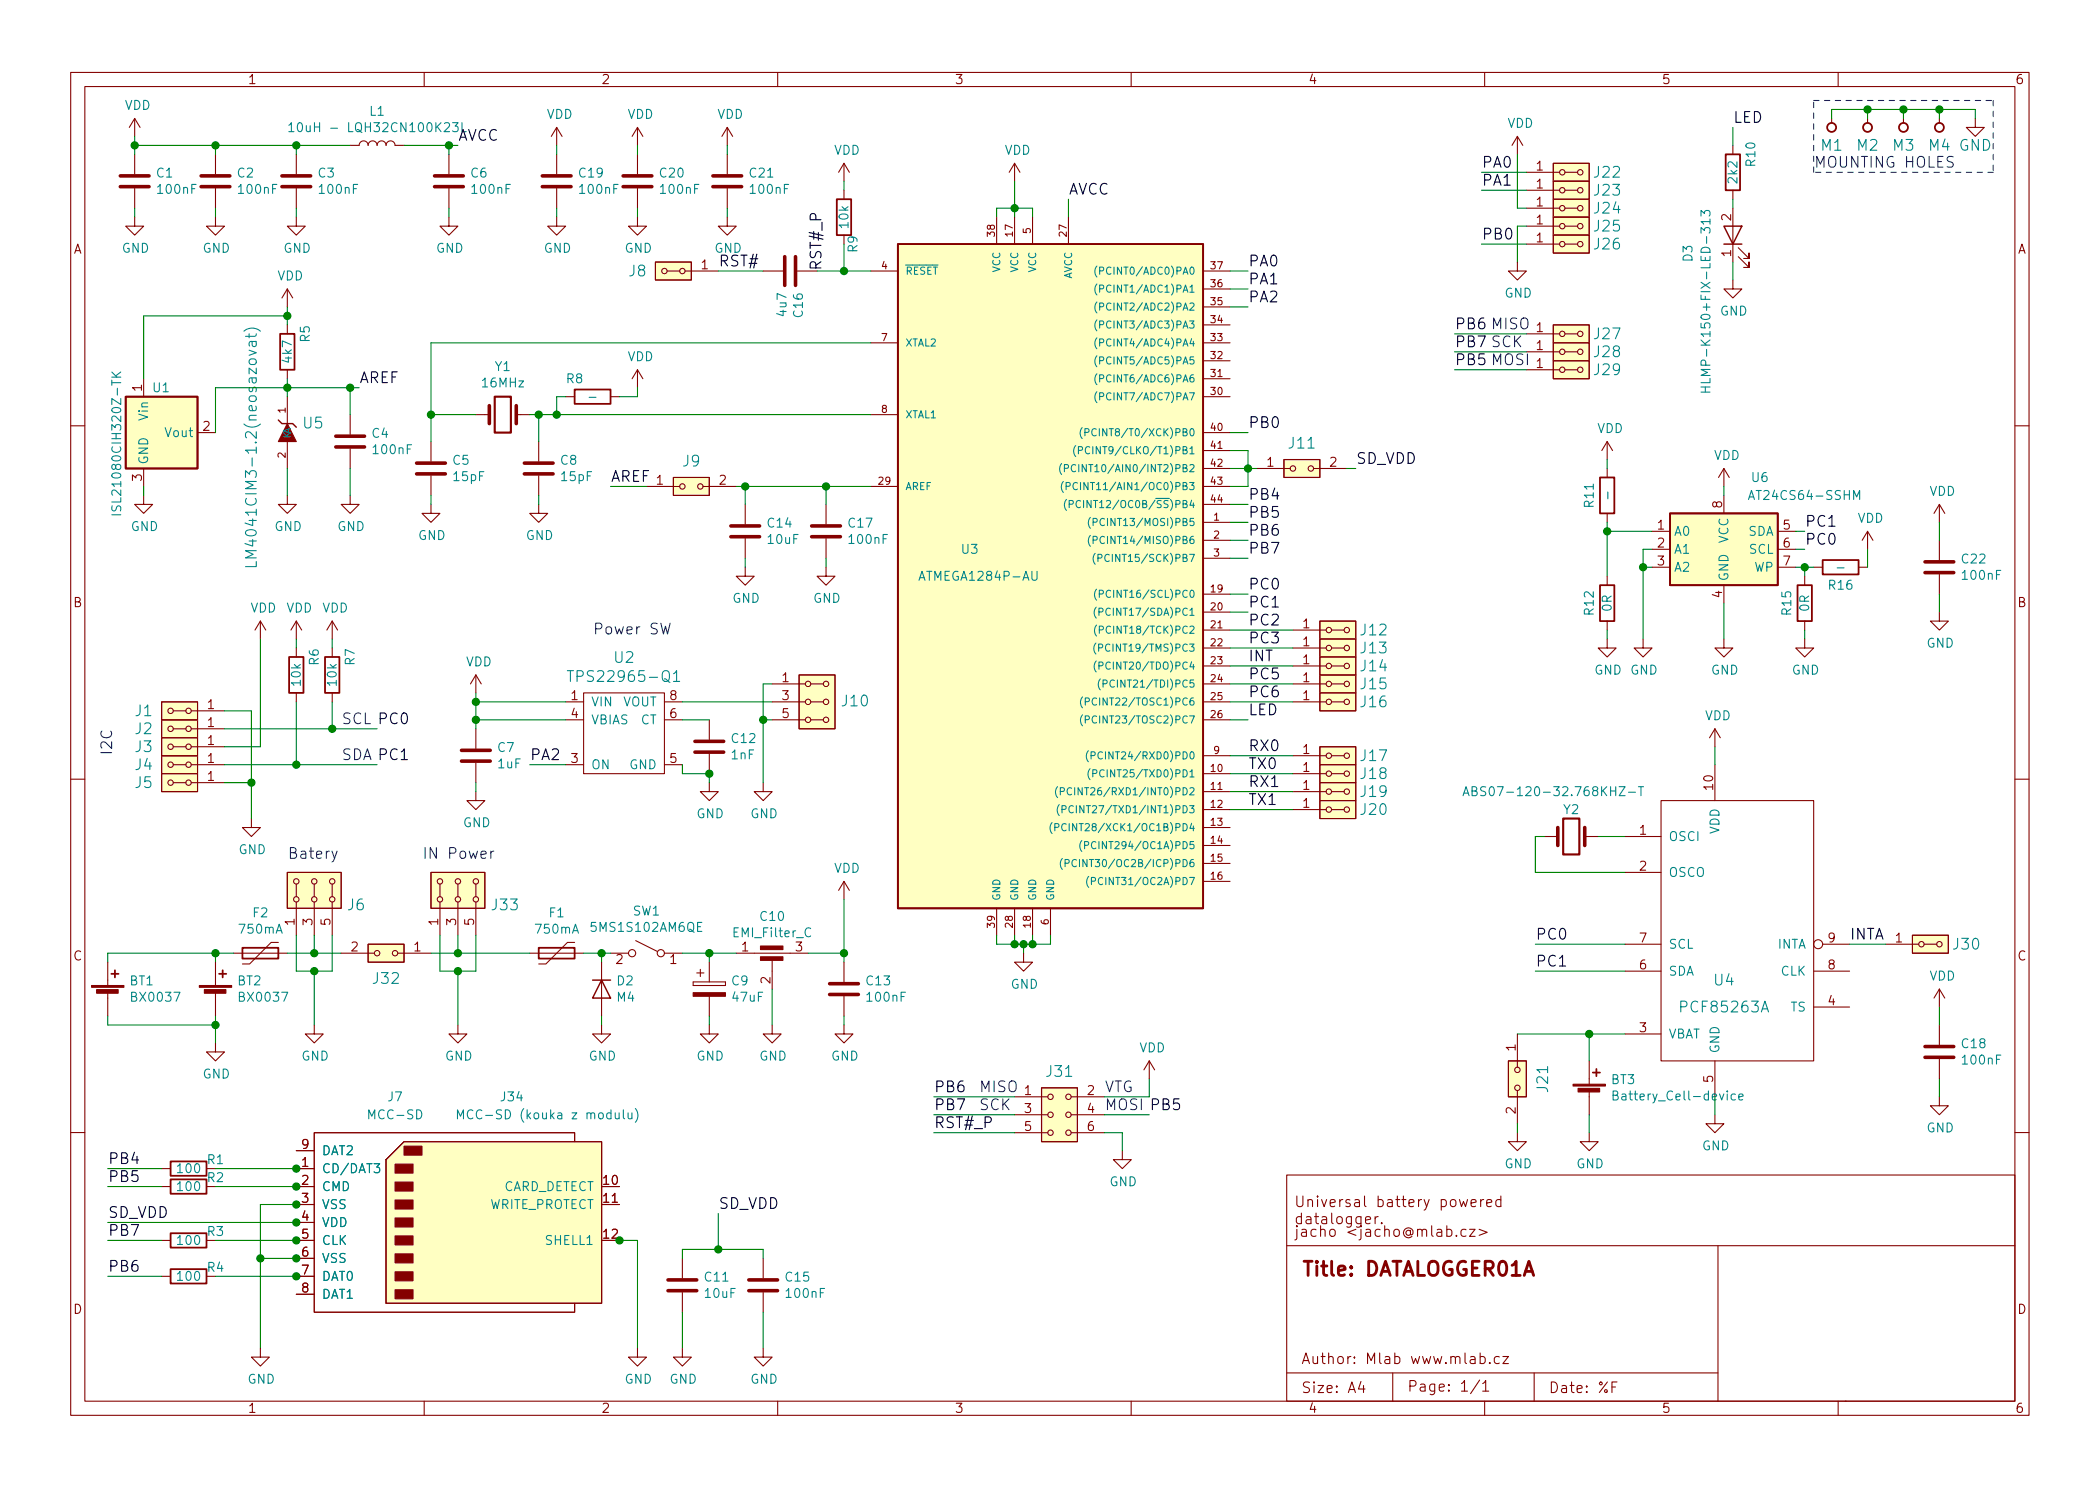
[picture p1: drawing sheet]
<svg xmlns="http://www.w3.org/2000/svg" width="297mm" height="210mm" viewBox="0 0 297 210" stroke-linecap="round" stroke-linejoin="round" font-family="sans-serif">
<defs><g id="words">
<text font-size="2.8" fill="#840000" x="184" y="180.6">Title: DATALOGGER01A</text>
<g font-size="2.1">
<text x="245.1" y="17.4">LED</text>
<text x="64.8" y="19.9">AVCC</text>
<text x="209.5" y="23.7">PA0</text>
<text x="151.1" y="27.5">AVCC</text>
<text x="209.5" y="26.3">PA1</text>
<text x="209.5" y="33.9">PB0</text>
<text x="101.6" y="37.7">RST#</text>
<text x="116.2" y="38.3" transform="rotate(-90 116.2 38.3)">RST#_P</text>
<text x="176.5" y="37.7">PA0</text>
<text x="176.5" y="40.2">PA1</text>
<text x="176.5" y="42.8">PA2</text>
<text x="50.8" y="54.2">AREF</text>
<text x="176.5" y="60.6">PB0</text>
<text x="191.8" y="65.6">SD_VDD</text>
<text x="86.4" y="68.2">AREF</text>
<text x="176.5" y="70.7">PB4</text>
<text x="176.5" y="73.3">PB5</text>
<text x="176.5" y="75.8">PB6</text>
<text x="255.3" y="77.1">PC0</text>
<text x="255.3" y="74.5">PC1</text>
<text x="176.5" y="83.4">PC0</text>
<text x="176.5" y="78.3">PB7</text>
<text x="176.5" y="88.5">PC2</text>
<text x="176.5" y="86">PC1</text>
<text x="176.5" y="93.6">INT</text>
<text x="176.5" y="91">PC3</text>
<text x="176.5" y="101.2">LED</text>
<text x="176.5" y="98.7">PC6</text>
<text x="176.5" y="96.1">PC5</text>
<text x="74.9" y="107.6">PA2</text>
<text x="176.5" y="106.3">RX0</text>
<text x="176.5" y="108.8">TX0</text>
<text x="176.5" y="113.9">TX1</text>
<text x="176.5" y="111.4">RX1</text>
<text x="217.2" y="136.8">PC1</text>
<text x="217.2" y="133">PC0</text>
<text x="261.6" y="133">INTA</text>
<text x="132.1" y="154.5">PB6</text>
<text x="132.1" y="159.6">RST#_P</text>
<text x="132.1" y="157.1">PB7</text>
<text x="15.2" y="167.2">PB5</text>
<text x="15.2" y="164.7">PB4</text>
<text x="15.2" y="172.3">SD_VDD</text>
<text x="101.6" y="171.1">SD_VDD</text>
<text x="15.2" y="179.9">PB6</text>
<text x="15.2" y="174.9">PB7</text>
</g>
<g font-size="2.1" fill="#0000c2">
<text x="256.5" y="23.7">MOUNTING HOLES</text>
<text x="205.7" y="46.6">PB6 MISO</text>
<text x="205.7" y="51.7">PB5 MOSI</text>
<text x="205.7" y="49.1">PB7 SCK</text>
<text x="83.8" y="89.8">Power SW</text>
<text x="15.9" y="106.9" transform="rotate(-90 15.9 106.9)">I2C</text>
<text x="48.3" y="107.6">SDA PC1</text>
<text x="48.3" y="102.5">SCL PC0</text>
<text x="40.6" y="121.5">Batery</text>
<text x="59.7" y="121.5">IN Power</text>
<text x="138.4" y="154.5">MISO</text>
<text x="156.2" y="154.5">VTG</text>
<text x="138.4" y="157.1">SCK</text>
<text x="156.2" y="157.1">MOSI PB5</text>
</g>
<g font-size="2.1" fill="#008484">
<text x="257.6" y="21.3">M1</text>
<text x="262.7" y="21.3">M2</text>
<text x="267.8" y="21.3">M3</text>
<text x="272.8" y="21.3">M4 GND</text>
<text x="225.6" y="25.1">J22</text>
<text x="225.6" y="27.7">J23</text>
<text x="225.6" y="30.2">J24</text>
<text x="225.6" y="32.8">J25</text>
<text x="225.6" y="35.3">J26</text>
<text x="89" y="39.1">J8</text>
<text x="225.6" y="48">J27</text>
<text x="225.6" y="50.5">J28</text>
<text x="225.6" y="53.1">J29</text>
<text x="42.9" y="60.6">U5</text>
<text x="182.4" y="63.5">J11</text>
<text x="96.6" y="66">J9</text>
<text x="36.3" y="78" transform="rotate(-90 36.3 78)">LM4041CIM3-1.2(neosazovat)</text>
<text x="192.5" y="89.9">J12</text>
<text x="86.9" y="93.8">U2</text>
<text x="192.5" y="92.5">J13</text>
<text x="192.5" y="95">J14</text>
<text x="19.1" y="101.3">J1</text>
<text x="81.5" y="96.5">TPS22965-Q1</text>
<text x="119.2" y="99.9">J10</text>
<text x="192.5" y="97.5">J15</text>
<text x="192.5" y="100.1">J16</text>
<text x="19.1" y="103.9">J2</text>
<text x="19.1" y="106.4">J3</text>
<text x="192.5" y="107.7">J17</text>
<text x="19.1" y="109">J4</text>
<text x="19.1" y="111.5">J5</text>
<text x="192.5" y="110.2">J18</text>
<text x="192.5" y="112.8">J19</text>
<text x="192.5" y="115.3">J20</text>
<text x="49.2" y="128.8">J6</text>
<text x="69.6" y="128.8">J33</text>
<text x="276.4" y="134.4">J30</text>
<text x="52.8" y="139.2">J32</text>
<text x="238" y="143.3">PCF85263A</text>
<text x="242.5" y="139.4">U4</text>
<text x="148.1" y="152.4">J31</text>
<text x="219" y="154.4" transform="rotate(-90 219 154.4)">J21</text>
</g>
<g font-size="2.1" fill="#840000">
<text x="183" y="175">jacho &lt;jacho@mlab.cz&gt;</text>
<text x="184" y="193">Author: Mlab www.mlab.cz</text>
<text x="184" y="197.1">Size: A4</text>
<text x="199" y="196.9">Page: 1/1</text>
<text x="219" y="197.1">Date: %F</text>
</g>
<g font-size="1.8" fill="#840000">
<text x="35" y="11.9">1</text>
<text x="85" y="11.9">2</text>
<text x="135" y="11.9">3</text>
<text x="185" y="11.9">4</text>
<text x="235" y="11.9">5</text>
<text x="285" y="11.9">6</text>
<text x="217.3" y="29.2">1</text>
<text x="217.3" y="24.1">1</text>
<text x="217.3" y="26.7">1</text>
<text x="10.3" y="35.9">A</text>
<text x="217.3" y="31.7">1</text>
<text x="217.3" y="34.3">1</text>
<text x="244.9" y="31.2" transform="rotate(-90 244.9 31.2)">2</text>
<text x="285.3" y="35.9">A</text>
<text x="99.2" y="38.1">1</text>
<text x="244.9" y="36.3" transform="rotate(-90 244.9 36.3)">1</text>
<text x="217.3" y="47">1</text>
<text x="217.3" y="49.5">1</text>
<text x="217.3" y="52.1">1</text>
<text x="20.1" y="55.4" transform="rotate(-90 20.1 55.4)">1</text>
<text x="28.7" y="61">2</text>
<text x="20.1" y="68.1" transform="rotate(-90 20.1 68.1)">3</text>
<text x="92.9" y="68.6">1</text>
<text x="101.7" y="68.6">2</text>
<text x="179.2" y="66">1</text>
<text x="188.1" y="66">2</text>
<text x="243.6" y="71.9" transform="rotate(-90 243.6 71.9)">8</text>
<text x="234.5" y="74.9">1</text>
<text x="234.5" y="77.5">2</text>
<text x="252.2" y="74.9">5</text>
<text x="252.2" y="77.5">6</text>
<text x="234.5" y="80">3</text>
<text x="252.2" y="80">7</text>
<text x="10.3" y="85.9">B</text>
<text x="184.3" y="88.9">1</text>
<text x="243.6" y="84.6" transform="rotate(-90 243.6 84.6)">4</text>
<text x="285.3" y="85.9">B</text>
<text x="184.3" y="91.4">1</text>
<text x="184.3" y="94">1</text>
<text x="29.4" y="100.3">1</text>
<text x="80.8" y="99.1">1</text>
<text x="80.8" y="101.6">4</text>
<text x="94.8" y="101.6">6</text>
<text x="94.8" y="99.1">8</text>
<text x="110.6" y="96.5">1</text>
<text x="110.6" y="99.1">3</text>
<text x="110.6" y="101.6">5</text>
<text x="184.3" y="96.5">1</text>
<text x="184.3" y="99.1">1</text>
<text x="29.4" y="102.9">1</text>
<text x="29.4" y="107.9">1</text>
<text x="29.4" y="105.4">1</text>
<text x="80.8" y="107.9">3</text>
<text x="94.8" y="107.9">5</text>
<text x="184.3" y="106.7">1</text>
<text x="29.4" y="110.5">1</text>
<text x="184.3" y="109.2">1</text>
<text x="184.3" y="111.8">1</text>
<text x="242.3" y="111.7" transform="rotate(-90 242.3 111.7)">10</text>
<text x="184.3" y="114.3">1</text>
<text x="231.9" y="118.1">1</text>
<text x="231.9" y="123.2">2</text>
<text x="41.7" y="130.9" transform="rotate(-90 41.7 130.9)">1</text>
<text x="44.2" y="130.9" transform="rotate(-90 44.2 130.9)">3</text>
<text x="46.7" y="130.9" transform="rotate(-90 46.7 130.9)">5</text>
<text x="62" y="130.9" transform="rotate(-90 62 130.9)">1</text>
<text x="64.5" y="130.9" transform="rotate(-90 64.5 130.9)">3</text>
<text x="67.1" y="130.9" transform="rotate(-90 67.1 130.9)">5</text>
<text x="10.3" y="135.9">C</text>
<text x="49.7" y="134.6">2</text>
<text x="58.6" y="134.6">1</text>
<text x="87.1" y="136.4">2</text>
<text x="94.8" y="136.4">1</text>
<text x="104.9" y="134.6">1</text>
<text x="112.5" y="134.6">3</text>
<text x="231.9" y="137.2">6</text>
<text x="231.9" y="133.3">7</text>
<text x="258.6" y="137.2">8</text>
<text x="258.6" y="133.3">9</text>
<text x="268.1" y="133.3">1</text>
<text x="285.3" y="135.9">C</text>
<text x="109" y="139.2" transform="rotate(-90 109 139.2)">2</text>
<text x="258.6" y="142.2">4</text>
<text x="214.4" y="148.7" transform="rotate(-90 214.4 148.7)">1</text>
<text x="231.9" y="146">3</text>
<text x="144.9" y="154.9">1</text>
<text x="153.8" y="154.9">2</text>
<text x="242.3" y="153.1" transform="rotate(-90 242.3 153.1)">5</text>
<text x="144.9" y="157.5">3</text>
<text x="144.9" y="160">5</text>
<text x="153.8" y="157.5">4</text>
<text x="153.8" y="160">6</text>
<text x="214.4" y="157.6" transform="rotate(-90 214.4 157.6)">2</text>
<text x="42.7" y="165.1">1</text>
<text x="42.7" y="167.6">2</text>
<text x="42.7" y="162.6">9</text>
<text x="85.4" y="167.6">10</text>
<text x="42.7" y="170.2">3</text>
<text x="42.7" y="172.7">4</text>
<text x="85.4" y="170.2">11</text>
<text x="42.7" y="175.3">5</text>
<text x="42.7" y="177.8">6</text>
<text x="85.4" y="175.3">12</text>
<text x="10.3" y="185.9">D</text>
<text x="42.7" y="180.3">7</text>
<text x="42.7" y="182.9">8</text>
<text x="285.3" y="185.9">D</text>
<text x="35" y="199.9">1</text>
<text x="85" y="199.9">2</text>
<text x="135" y="199.9">3</text>
<text x="185" y="199.9">4</text>
<text x="235" y="199.9">5</text>
<text x="285" y="199.9">6</text>
</g>
<g font-size="1.8" fill="#008484">
<text x="17.6" y="15.5">VDD</text>
<text x="52.3" y="16.4">L1</text>
<text x="77.3" y="16.8">VDD</text>
<text x="88.7" y="16.8">VDD</text>
<text x="101.4" y="16.8">VDD</text>
<text x="42.6" y="18.7">10uH - LQH32CN100K23L</text>
<text x="117.9" y="21.9">VDD</text>
<text x="142.1" y="21.9">VDD</text>
<text x="213.2" y="18.1">VDD</text>
<text x="248.3" y="23.5" transform="rotate(-90 248.3 23.5)">R10</text>
<text x="22.2" y="25.1">C1</text>
<text x="22.4" y="27.4">100nF</text>
<text x="33.6" y="25.1">C2</text>
<text x="33.9" y="27.4">100nF</text>
<text x="45" y="25.1">C3</text>
<text x="45.3" y="27.4">100nF</text>
<text x="66.6" y="25.1">C6</text>
<text x="66.9" y="27.4">100nF</text>
<text x="82" y="25.1">C19</text>
<text x="82.1" y="27.4">100nF</text>
<text x="93.4" y="25.1">C20</text>
<text x="93.5" y="27.4">100nF</text>
<text x="106.1" y="25.1">C21</text>
<text x="106.2" y="27.4">100nF</text>
<text x="245.7" y="25.9" transform="rotate(-90 245.7 25.9)">2k2</text>
<text x="17.2" y="35.8">GND</text>
<text x="28.6" y="35.8">GND</text>
<text x="40.1" y="35.8">GND</text>
<text x="61.7" y="35.8">GND</text>
<text x="76.9" y="35.8">GND</text>
<text x="88.3" y="35.8">GND</text>
<text x="101" y="35.8">GND</text>
<text x="120" y="32.2" transform="rotate(-90 120 32.2)">10k</text>
<text x="121.3" y="35.7" transform="rotate(-90 121.3 35.7)">R9</text>
<text x="39.2" y="39.7">VDD</text>
<text x="239.4" y="37" transform="rotate(-90 239.4 37)">D3</text>
<text x="111.3" y="44.7" transform="rotate(-90 111.3 44.7)">4u7</text>
<text x="113.6" y="44.8" transform="rotate(-90 113.6 44.8)">C16</text>
<text x="212.8" y="42.1">GND</text>
<text x="243.3" y="44.6">GND</text>
<text x="41.3" y="51.3" transform="rotate(-90 41.3 51.3)">4k7</text>
<text x="43.8" y="48.4" transform="rotate(-90 43.8 48.4)">R5</text>
<text x="70" y="52.5">Y1</text>
<text x="88.7" y="51.1">VDD</text>
<text x="241.9" y="53.3" transform="rotate(-90 241.9 53.3)">HLMP-K150+FIX-LED-313</text>
<text x="21" y="59.4" transform="rotate(-90 21 59.4)">Vin</text>
<text x="21.7" y="55.5">U1</text>
<text x="68.3" y="54.8">16MHz</text>
<text x="80.1" y="54.2">R8</text>
<text x="83.5" y="56.8">-</text>
<text x="21" y="65.8" transform="rotate(-90 21 65.8)">GND</text>
<text x="23.5" y="61.8">Vout</text>
<text x="52.6" y="61.9">C4</text>
<text x="52.9" y="64.3">100nF</text>
<text x="64.1" y="65.8">C5</text>
<text x="79.3" y="65.8">C8</text>
<text x="225.9" y="61.3">VDD</text>
<text x="242.4" y="65.1">VDD</text>
<text x="17.1" y="71.6" transform="rotate(-90 17.1 71.6)">ISL21080CIH320Z-TK</text>
<text x="64.2" y="68.1">15pF</text>
<text x="79.5" y="68.1">15pF</text>
<text x="225.4" y="71.7" transform="rotate(-90 225.4 71.7)">R11</text>
<text x="228" y="70.4" transform="rotate(-90 228 70.4)">-</text>
<text x="247.8" y="68.2">U6</text>
<text x="248" y="70.7">AT24CS64-SSHM</text>
<text x="272.9" y="70.1">VDD</text>
<text x="18.5" y="75.1">GND</text>
<text x="38.8" y="75.1">GND</text>
<text x="47.7" y="75.1">GND</text>
<text x="59.1" y="76.4">GND</text>
<text x="74.4" y="76.4">GND</text>
<text x="108.6" y="74.6">C14</text>
<text x="108.7" y="77">10uF</text>
<text x="120.1" y="74.6">C17</text>
<text x="120.2" y="77">100nF</text>
<text x="236.7" y="75.8">A0</text>
<text x="244.5" y="76.9" transform="rotate(-90 244.5 76.9)">VCC</text>
<text x="247.2" y="75.8">SDA</text>
<text x="262.7" y="74">VDD</text>
<text x="130.5" y="82.2">ATMEGA1284P-AU</text>
<text x="136" y="78.4">U3</text>
<text x="236.7" y="78.4">A1</text>
<text x="236.7" y="80.9">A2</text>
<text x="244.5" y="82.3" transform="rotate(-90 244.5 82.3)">GND</text>
<text x="247.4" y="78.4">SCL</text>
<text x="248.1" y="80.9">WP</text>
<text x="258.7" y="83.4">R16</text>
<text x="260.1" y="80.9">-</text>
<text x="277.5" y="79.7">C22</text>
<text x="277.7" y="82">100nF</text>
<text x="35.4" y="86.7">VDD</text>
<text x="40.5" y="86.7">VDD</text>
<text x="45.6" y="86.7">VDD</text>
<text x="103.6" y="85.3">GND</text>
<text x="115" y="85.3">GND</text>
<text x="225.4" y="87" transform="rotate(-90 225.4 87)">R12</text>
<text x="228" y="86.5" transform="rotate(-90 228 86.5)">0R</text>
<text x="253.4" y="87" transform="rotate(-90 253.4 87)">R15</text>
<text x="255.9" y="86.5" transform="rotate(-90 255.9 86.5)">0R</text>
<text x="45.1" y="94.1" transform="rotate(-90 45.1 94.1)">R6</text>
<text x="50.2" y="94.1" transform="rotate(-90 50.2 94.1)">R7</text>
<text x="65.9" y="94.3">VDD</text>
<text x="225.5" y="95.4">GND GND</text>
<text x="242" y="95.4">GND</text>
<text x="253.4" y="95.4">GND</text>
<text x="272.5" y="91.6">GND</text>
<text x="42.5" y="97" transform="rotate(-90 42.5 97)">10k</text>
<text x="47.6" y="97" transform="rotate(-90 47.6 97)">10k</text>
<text x="83.6" y="99.9">VIN</text>
<text x="88.1" y="99.9">VOUT</text>
<text x="241.1" y="101.9">VDD</text>
<text x="70.4" y="106.4">C7</text>
<text x="83.6" y="102.5">VBIAS</text>
<text x="90.6" y="102.5">CT</text>
<text x="103.5" y="107.4">1nF</text>
<text x="103.6" y="105.1">C12</text>
<text x="70.5" y="108.7">1uF</text>
<text x="83.6" y="108.8">ON</text>
<text x="89" y="108.8">GND</text>
<text x="209.4" y="112.6">ABS07-120-32.768KHZ-T</text>
<text x="65.5" y="117">GND</text>
<text x="98.5" y="115.8">GND</text>
<text x="106.1" y="115.8">GND</text>
<text x="221.2" y="115.2">Y2</text>
<text x="236" y="119">OSCI</text>
<text x="243.2" y="118" transform="rotate(-90 243.2 118)">VDD</text>
<text x="33.7" y="120.8">GND</text>
<text x="117.9" y="123.5">VDD</text>
<text x="236" y="124.1">OSCO</text>
<text x="35.8" y="129.8">F2</text>
<text x="77.7" y="129.8">F1</text>
<text x="83.9" y="131.8">5MS1S102AM6QE</text>
<text x="89.5" y="129.5">SW1</text>
<text x="107.6" y="130.3">C10</text>
<text x="33.9" y="132.1">750mA</text>
<text x="75.8" y="132.1">750mA</text>
<text x="103.9" y="132.6">EMI_Filter_C</text>
<text x="236" y="134.2">SCL</text>
<text x="251.4" y="134.2">INTA</text>
<text x="18.4" y="139.4">BT1</text>
<text x="18.8" y="141.7">BX0037</text>
<text x="33.6" y="139.4">BT2</text>
<text x="34" y="141.7">BX0037</text>
<text x="87.3" y="141.7">M4</text>
<text x="87.3" y="139.4">D2</text>
<text x="103.5" y="139.4">C9</text>
<text x="103.7" y="141.7">47uF</text>
<text x="122.6" y="139.4">C13</text>
<text x="122.8" y="141.7">100nF</text>
<text x="142.9" y="139.9">GND</text>
<text x="236" y="138">SDA</text>
<text x="251.9" y="138">CLK</text>
<text x="253.3" y="143.1">TS</text>
<text x="272.9" y="138.7">VDD</text>
<text x="161.1" y="148.9">VDD</text>
<text x="236" y="146.9">VBAT</text>
<text x="243.2" y="149.1" transform="rotate(-90 243.2 149.1)">GND</text>
<text x="277.5" y="148.3">C18</text>
<text x="28.6" y="152.6">GND</text>
<text x="42.6" y="150.1">GND</text>
<text x="54.9" y="155.8">J7</text>
<text x="62.9" y="150.1">GND</text>
<text x="70.9" y="155.8">J34</text>
<text x="83.3" y="150.1">GND</text>
<text x="98.5" y="150.1">GND</text>
<text x="107.4" y="150.1">GND</text>
<text x="117.5" y="150.1">GND</text>
<text x="227.9" y="153.4">BT3</text>
<text x="229.1" y="155.7">Battery_Cell-device</text>
<text x="277.7" y="150.6">100nF</text>
<text x="52.3" y="158.4">MCC-SD</text>
<text x="66.4" y="158.4">MCC-SD (kouka z modulu)</text>
<text x="272.5" y="160.2">GND</text>
<text x="25.2" y="166">100</text>
<text x="29.3" y="167.3">R2</text>
<text x="29.3" y="164.7">R1</text>
<text x="45.5" y="166">CD/DAT3</text>
<text x="45.5" y="163.4">DAT2</text>
<text x="156.9" y="167.8">GND</text>
<text x="212.8" y="165.3">GND</text>
<text x="223" y="165.3">GND</text>
<text x="240.7" y="162.8">GND</text>
<text x="25.2" y="168.5">100</text>
<text x="45.5" y="168.5">CMD</text>
<text x="45.5" y="171.1">VSS</text>
<text x="45.5" y="173.6">VDD</text>
<text x="68.9" y="171.1">WRITE_PROTECT</text>
<text x="70.9" y="168.5">CARD_DETECT</text>
<text x="25.2" y="176.1">100</text>
<text x="29.3" y="180">R4</text>
<text x="29.3" y="174.9">R3</text>
<text x="45.5" y="176.1">CLK</text>
<text x="45.5" y="178.7">VSS</text>
<text x="77.3" y="176.1">SHELL1</text>
<text x="25.2" y="181.2">100</text>
<text x="45.5" y="181.2">DAT0</text>
<text x="45.5" y="183.8">DAT1</text>
<text x="99.7" y="181.3">C11</text>
<text x="99.8" y="183.6">10uF</text>
<text x="111.2" y="181.3">C15</text>
<text x="111.3" y="183.6">100nF</text>
<text x="35" y="195.8">GND</text>
<text x="88.3" y="195.8">GND</text>
<text x="94.7" y="195.8">GND</text>
<text x="106.1" y="195.8">GND</text>
</g>
<g font-size="1.4" fill="#840000">
<text x="140.7" y="33.4" transform="rotate(-90 140.7 33.4)">38</text>
<text x="143.3" y="33.4" transform="rotate(-90 143.3 33.4)">17</text>
<text x="145.8" y="33" transform="rotate(-90 145.8 33)">5</text>
<text x="150.9" y="33.4" transform="rotate(-90 150.9 33.4)">27</text>
<text x="124.7" y="38.1">4</text>
<text x="171.3" y="40.6">36</text>
<text x="171.3" y="38.1">37</text>
<text x="171.3" y="45.7">34</text>
<text x="171.3" y="43.2">35</text>
<text x="124.7" y="48.3">7</text>
<text x="171.3" y="53.3">31</text>
<text x="171.3" y="50.8">32</text>
<text x="171.3" y="48.3">33</text>
<text x="40.4" y="58.4" transform="rotate(-90 40.4 58.4)">1</text>
<text x="124.7" y="58.4">8</text>
<text x="171.3" y="55.9">30</text>
<text x="40.4" y="64.8" transform="rotate(-90 40.4 64.8)">2</text>
<text x="171.3" y="61">40</text>
<text x="171.3" y="63.5">41</text>
<text x="124.3" y="68.6">29</text>
<text x="171.3" y="66">42</text>
<text x="171.3" y="68.6">43</text>
<text x="171.3" y="71.1">44</text>
<text x="171.7" y="73.7">1</text>
<text x="171.7" y="76.2">2</text>
<text x="171.3" y="83.8">19</text>
<text x="171.7" y="78.7">3</text>
<text x="171.3" y="86.4">20</text>
<text x="171.3" y="88.9">21</text>
<text x="171.3" y="91.4">22</text>
<text x="171.3" y="94">23</text>
<text x="171.3" y="96.5">24</text>
<text x="171.3" y="99.1">25</text>
<text x="171.3" y="101.6">26</text>
<text x="171.7" y="106.7">9</text>
<text x="171.3" y="109.2">10</text>
<text x="171.3" y="111.8">11</text>
<text x="171.3" y="114.3">12</text>
<text x="171.3" y="116.8">13</text>
<text x="171.3" y="119.4">14</text>
<text x="171.3" y="121.9">15</text>
<text x="171.3" y="124.5">16</text>
<text x="140.7" y="131.2" transform="rotate(-90 140.7 131.2)">39</text>
<text x="143.3" y="131.2" transform="rotate(-90 143.3 131.2)">28</text>
<text x="145.8" y="131.2" transform="rotate(-90 145.8 131.2)">18</text>
<text x="148.3" y="130.8" transform="rotate(-90 148.3 130.8)">6</text>
</g>
<g font-size="1.4" fill="#008484">
<text x="128" y="38.9">~{RESET}</text>
<text x="141.5" y="38.5" transform="rotate(-90 141.5 38.5)">VCC</text>
<text x="144" y="38.5" transform="rotate(-90 144 38.5)">VCC</text>
<text x="146.6" y="38.5" transform="rotate(-90 146.6 38.5)">VCC</text>
<text x="151.6" y="39.6" transform="rotate(-90 151.6 39.6)">AVCC</text>
<text x="156.2" y="41.4">(PCINT1/ADC1)PA1</text>
<text x="156.2" y="38.9">(PCINT0/ADC0)PA0</text>
<text x="156.2" y="46.5">(PCINT3/ADC3)PA3</text>
<text x="156.2" y="43.9">(PCINT2/ADC2)PA2</text>
<text x="128" y="49">XTAL2</text>
<text x="156.2" y="51.6">(PCINT5/ADC5)PA5</text>
<text x="156.2" y="49">(PCINT4/ADC4)PA4</text>
<text x="128" y="59.2">XTAL1</text>
<text x="156.2" y="56.6">(PCINT7/ADC7)PA7</text>
<text x="156.2" y="54.1">(PCINT6/ADC6)PA6</text>
<text x="41.1" y="62" transform="rotate(-90 41.1 62)">KA</text>
<text x="154" y="64.3">(PCINT9/CLKO/T1)PB1</text>
<text x="155" y="61.7">(PCINT8/T0/XCK)PB0</text>
<text x="128" y="69.3">AREF</text>
<text x="151.9" y="71.9">(PCINT12/OC0B/~{SS})PB4</text>
<text x="152.6" y="66.8">(PCINT10/AIN0/INT2)PB2</text>
<text x="152.7" y="69.3">(PCINT11/AIN1/OC0)PB3</text>
<text x="155.6" y="74.4">(PCINT13/MOSI)PB5</text>
<text x="155.6" y="77">(PCINT14/MISO)PB6</text>
<text x="156.3" y="79.5">(PCINT15/SCK)PB7</text>
<text x="156.3" y="87.1">(PCINT17/SDA)PC1</text>
<text x="156.3" y="89.7">(PCINT18/TCK)PC2</text>
<text x="156.4" y="84.6">(PCINT16/SCL)PC0</text>
<text x="156.3" y="92.2">(PCINT19/TMS)PC3</text>
<text x="156.3" y="94.7">(PCINT20/TDO)PC4</text>
<text x="154.5" y="99.8">(PCINT22/TOSC1)PC6</text>
<text x="157" y="97.3">(PCINT21/TDI)PC5</text>
<text x="154.5" y="102.4">(PCINT23/TOSC2)PC7</text>
<text x="155.5" y="107.4">(PCINT24/RXD0)PD0</text>
<text x="152" y="112.5">(PCINT26/RXD1/INT0)PD2</text>
<text x="155.6" y="110">(PCINT25/TXD0)PD1</text>
<text x="151.2" y="117.6">(PCINT28/XCK1/OC1B)PD4</text>
<text x="152.2" y="115.1">(PCINT27/TXD1/INT1)PD3</text>
<text x="152.6" y="122.7">(PCINT30/OC2B/ICP)PD6</text>
<text x="154.5" y="120.1">(PCINT294/OC1A)PD5</text>
<text x="155.3" y="125.2">(PCINT31/OC2A)PD7</text>
<text x="141.5" y="127.5" transform="rotate(-90 141.5 127.5)">GND</text>
<text x="144" y="127.5" transform="rotate(-90 144 127.5)">GND</text>
<text x="146.6" y="127.5" transform="rotate(-90 146.6 127.5)">GND</text>
<text x="149.1" y="127.5" transform="rotate(-90 149.1 127.5)">GND</text>
</g>
</g></defs>
<g fill="none" stroke="#840000" stroke-width=".15">
<path d="M10 10.2h277v190.1h-277zM12 12.2h273v186.1h-273zM19 16.8v2.5M19 16.8l-.7 1.2M19 16.8l.8 1.2M60 10.2v2M78.7 18l-.7 1.3M78.7 18v2.6M78.7 18l.8 1.3M90.2 18v2.6M90.2 18l-.8 1.3M90.2 18l.7 1.3"/>
<path d="M102.9 18v2.6M102.9 18l-.8 1.3M102.9 18l.7 1.3M110 10.2v2M160 10.2v2M210 10.2v2M214.6 19.3l-.7 1.3M214.6 19.3v2.5M214.6 19.3l.8 1.3M259.1 16.8v.6M260 10.2v2M264.2 16.8v.6"/>
<path d="M269.2 16.8v.6M274.3 16.8v.6M279.4 16.8v1.2h1.3l-1.3 1.3-1.3-1.3h1.3M19 30.7v1.3h1.3l-1.3 1.3-1.2-1.3h1.2M19 21.8v2.8M19 26.7v2.8M30.5 30.7v1.3h1.2l-1.2 1.3-1.3-1.3h1.3M30.5 21.8v2.8M30.5 26.7v2.8M41.9 30.7v1.3h1.3l-1.3 1.3-1.3-1.3h1.3M41.9 21.8v2.8M41.9 26.7v2.8"/>
<path d="M49.5 20.6h1.3a.64 .64 0 0 1 .6-.7 .64 .64 0 0 1 .7 .7 .64 .64 0 0 1 .6-.7 .64 .64 0 0 1 .6 .7 .64 .64 0 0 1 .7-.7 .64 .64 0 0 1 .6 .7 .64 .64 0 0 1 .6-.7 .64 .64 0 0 1 .7 .7h1.2M63.5 30.7v1.3h1.3l-1.3 1.3-1.3-1.3h1.3M63.5 21.8v2.8M63.5 26.7v2.8M78.7 30.7v1.3h1.3l-1.3 1.3-1.2-1.3h1.2M78.7 21.8v2.8M78.7 26.7v2.8M90.2 30.7v1.3h1.2l-1.2 1.3-1.3-1.3h1.3M90.2 21.8v2.8M90.2 26.7v2.8M92.7 37.1h5.1v2.5h-5.1zM94.4 38.3h1.7"/>
<path d="M96.9 38.3h4.7M102.9 30.7v1.3h1.2l-1.2 1.3-1.3-1.3h1.3M102.9 21.8v2.8M102.9 26.7v2.8M107.9 38.3h2.8M112.8 38.3h2.8M119.4 23.1l-.8 1.3M119.4 23.1v2.5M119.4 26.9v1.3M119.4 33.3v1.2M119.4 23.1l.7 1.3M123.2 38.3h3.8"/>
<path d="M141 30.7v3.8M143.5 23.1v2.5M143.5 30.7v3.8M143.5 23.1l-.8 1.3M143.5 23.1l.8 1.3M146 30.7v3.8M151.1 30.7v3.8M170.2 38.3h3.8M214.6 37.1v1.2h1.3l-1.3 1.3-1.2-1.3h1.2M215.9 29.5h4.7M215.9 32h4.7M215.9 24.4h4.7"/>
<path d="M215.9 26.9h4.7M215.9 34.5h4.7M219.7 28.2h5.1v2.5h-5.1zM219.7 30.7h5.1v2.6h-5.1zM219.7 23.1h5.1v2.5h-5.1zM219.7 25.6h5.1v2.6h-5.1zM219.7 33.3h5.1v2.5h-5.1zM221.4 29.5h1.7M221.4 32h1.7M221.4 24.4h1.7M221.4 26.9h1.7M221.4 34.5h1.7"/>
<path d="M245.1 39.6v1.3h1.3l-1.3 1.3-1.3-1.3h1.3M245.1 20.6v1.2M245.1 26.9v1.3M245.1 29.5v7.6M245.9 36.3l1.5 1.5v-.7v.7h-.8M245.9 35l1.5 1.6v-.8v.8h-.8M20.3 53.6v2.5M40.6 40.9v2.5M40.6 46v1.2M40.6 52.3v1.3M40.6 56.1v3.8M40.6 40.9l-.7 1.3"/>
<path d="M40.6 40.9l.8 1.3M49.5 58.7v2.8M67.3 58.7h1.9M73 58.7h1.9M80 56.1h1.3M86.4 56.1h1.2M90.2 52.3l-.8 1.3M90.2 52.3v2.6M90.2 52.3l.7 1.3M123.2 58.7h3.8M123.2 48.5h3.8M170.2 56.1h3.8"/>
<path d="M170.2 53.6h3.8M170.2 51h3.8M170.2 48.5h3.8M170.2 46h3.8M170.2 43.4h3.8M170.2 40.9h3.8M215.9 47.2h4.7M215.9 49.8h4.7M215.9 52.3h4.7M219.7 46h5.1v2.5h-5.1zM219.7 48.5h5.1v2.5h-5.1zM219.7 51h5.1v2.6h-5.1z"/>
<path d="M221.4 47.2h1.7M221.4 49.8h1.7M221.4 52.3h1.7M10 60.2h2M20.3 70.1v1.3h1.3l-1.3 1.2-1.3-1.2h1.3M20.3 66.3v2.5M27.9 61.2h2.6M40.6 70.1v1.3h1.3l-1.3 1.2-1.2-1.2h1.2M40.6 62.5v3.8M49.5 70.1v1.3h1.3l-1.3 1.2-1.2-1.2h1.2M49.5 63.5v2.8M61 71.4v1.2h1.2l-1.2 1.3-1.3-1.3h1.3"/>
<path d="M61 62.5v2.8M61 67.3v2.8M76.2 71.4v1.2h1.3l-1.3 1.3-1.3-1.3h1.3M76.2 62.5v2.8M76.2 67.3v2.8M91.4 68.8h4.7M95.2 67.6h5.1v2.5h-5.1zM99.4 68.8h4.7M105.4 71.4v2.8M105.4 76.2v2.8M116.8 71.4v2.8M116.8 76.2v2.8"/>
<path d="M123.2 68.8h3.8M170.2 61.2h3.8M170.2 68.8h3.8M170.2 73.9h3.8M170.2 76.4h3.8M170.2 79h3.8M170.2 63.7h3.8M170.2 66.3h3.8M170.2 71.4h3.8M177.8 66.3h4.7M181.6 65h5.1v2.6h-5.1zM185.8 66.3h4.7"/>
<path d="M227.3 62.5v2.5M227.3 66.3v1.3M227.3 72.6v1.3M227.3 62.5l-.7 1.2M227.3 62.5l.8 1.2M233.7 75.2h2.5M233.7 77.7h2.5M243.8 66.3v2.5M243.8 70.1v2.5M243.8 66.3l-.7 1.3M243.8 66.3l.8 1.3M251.5 75.2h2.5"/>
<path d="M251.5 77.7h2.5M264.2 75.2v2.5M264.2 75.2l-.8 1.2M264.2 75.2l.7 1.2M274.3 71.4l-.7 1.2M274.3 71.4v2.5M274.3 76.4v2.8M274.3 71.4l.8 1.2M285 60.2h2M22.9 99.3h5v2.5h-5zM36.8 87.9l-.7 1.2M36.8 87.9v2.5"/>
<path d="M36.8 87.9l.8 1.2M41.9 87.9l-.8 1.2M41.9 87.9v2.5M41.9 91.7v1.3M41.9 98v1.3M41.9 87.9l.8 1.2M47 87.9l-.8 1.2M47 87.9v2.5M47 91.7v1.3M47 98v1.3M47 87.9l.8 1.2M67.3 95.5l-.8 1.3"/>
<path d="M67.3 95.5v2.5M67.3 95.5l.8 1.3M80 99.3h2.5M82.5 98h11.5v11.5h-11.5zM94 99.3h2.5M105.4 80.3v1.2h1.3l-1.3 1.3-1.3-1.3h1.3M109.2 96.8h4.7M109.2 99.3h4.7M113 95.5h5.1v7.6h-5.1zM114.7 96.8h1.8M114.7 99.3h1.8M116.8 80.3v1.2h1.3l-1.3 1.3-1.2-1.3h1.2"/>
<path d="M170.2 84.1h3.8M170.2 86.6h3.8M170.2 89.1h3.8M170.2 91.7h3.8M170.2 94.2h3.8M170.2 96.8h3.8M170.2 99.3h3.8M182.9 89.1h4.7M182.9 91.7h4.7M182.9 94.2h4.7M182.9 96.8h4.7M182.9 99.3h4.7"/>
<path d="M186.7 95.5h5.1v2.5h-5.1zM186.7 87.9h5.1v2.5h-5.1zM186.7 90.4h5.1v2.6h-5.1zM186.7 93h5.1v2.5h-5.1zM186.7 98h5.1v2.6h-5.1zM188.3 89.1h1.8M188.3 91.7h1.8M188.3 94.2h1.8M188.3 96.8h1.8M188.3 99.3h1.8M227.3 90.4v1.3h1.3l-1.3 1.3-1.2-1.3h1.2M227.3 81.5v1.3"/>
<path d="M227.3 87.9v1.2M232.4 90.4v1.3h1.3l-1.3 1.3-1.3-1.3h1.3M233.7 80.3h2.5M243.8 90.4v1.3h1.3l-1.3 1.3-1.2-1.3h1.2M243.8 82.8v2.5M251.5 80.3h2.5M255.3 90.4v1.3h1.2l-1.2 1.3-1.3-1.3h1.3M255.3 81.5v1.3M255.3 87.9v1.2M256.5 80.3h1.3M262.9 80.3h1.3M274.3 86.6v1.3h1.3l-1.3 1.2-1.3-1.2h1.3"/>
<path d="M274.3 81.3v2.8M10 110.2h2M22.9 101.8h5v2.6h-5zM22.9 106.9h5v2.6h-5zM22.9 104.4h5v2.5h-5zM22.9 109.5h5v2.5h-5zM24.5 108.2h1.8M24.5 103.1h1.8M24.5 100.6h1.8M24.5 105.7h1.8M24.5 110.7h1.8M27.1 108.2h4.6"/>
<path d="M27.1 103.1h4.6M27.1 100.6h4.6M27.1 105.7h4.6M27.1 110.7h4.6M35.6 115.8v1.3h1.2l-1.2 1.3-1.3-1.3h1.3M67.3 112v1.3h1.3l-1.3 1.2-1.3-1.2h1.3M67.3 103.1v2.8M67.3 107.9v2.8M80 101.8h2.5M80 108.2h2.5M94 101.8h2.5M94 108.2h2.5"/>
<path d="M100.3 110.7v1.3h1.3l-1.3 1.3-1.2-1.3h1.2M100.3 101.8v2.8M100.3 106.7v2.8M107.9 110.7v1.3h1.3l-1.3 1.3-1.2-1.3h1.2M109.2 101.8h4.7M114.7 101.8h1.8M170.2 109.5h3.8M170.2 112h3.8M170.2 114.5h3.8M170.2 117.1h3.8M170.2 119.6h3.8M170.2 101.8h3.8"/>
<path d="M170.2 106.9h3.8M182.9 109.5h4.7M182.9 112h4.7M182.9 114.5h4.7M182.9 106.9h4.7M186.7 105.7h5.1v2.5h-5.1zM186.7 108.2h5.1v2.5h-5.1zM186.7 110.7h5.1v2.6h-5.1zM186.7 113.3h5.1v2.5h-5.1zM188.3 109.5h1.8M188.3 112h1.8M188.3 114.5h1.8"/>
<path d="M188.3 106.9h1.8M218.4 118.4h1.9M224.2 118.4h1.9M229.9 118.4h5M234.9 113.3h21.6v36.8h-21.6zM242.6 103.1v2.6M242.6 108.2v5.1M242.6 103.1l-.8 1.3M242.6 103.1l.7 1.3M285 110.2h2M15.2 136.1v3.3M30.5 136.1v3.3"/>
<path d="M33 134.9h7.6M39.4 133.3h-1l-3.1 3.1h-1M40.6 123.4h7.7v5.1h-7.7zM41.9 125.1v1.8M41.9 127.6v4.7M44.4 125.1v1.8M44.4 127.6v4.7M47 125.1v1.8M47 127.6v4.7M48.3 134.9h4.7M52.1 133.6h5v2.5h-5zM56.3 134.9h4.7"/>
<path d="M61 123.4h7.6v5.1h-7.6zM62.2 125.1v1.8M62.2 127.6v4.7M64.8 125.1v1.8M64.8 127.6v4.7M67.3 125.1v1.8M67.3 127.6v4.7M74.9 134.9h7.6M81.3 133.3h-1l-3.1 3.1h-1M85.1 136.1v7.7M86.4 134.9h2.5M89.9 133.1l3.1 1.5"/>
<path d="M94 134.9h2.5M98 138.9v.5zM98 139.4h4.6zM98 138.9h4.6zM98.6 137.7h1M99.1 137.2v1M100.3 136.1v2.8M102.6 138.9v.5zM104.1 134.9h10.2M109.2 135.6v4.3M119.4 124.7v2.5M119.4 136.1v2.8"/>
<path d="M119.4 124.7l-.8 1.3M119.4 124.7l.7 1.3M141 128.5v3.8M143.5 128.5v3.8M144.8 134.9v1.2h1.2l-1.2 1.3-1.3-1.3h1.3M146 128.5v3.8M148.6 128.5v3.8M170.2 122.2h3.8M170.2 124.7h3.8M229.9 123.4h5M229.9 137.4h5M229.9 133.6h5"/>
<path d="M256.5 137.4h5.1M257.8 133.6h3.8M266.7 133.6h4.7M270.5 132.3h5.1v2.6h-5.1zM272.2 133.6h1.7M274.3 139.9v2.6M274.3 139.9l-.7 1.3M274.3 139.9l.8 1.3M15.2 140.5v3.3M30.5 147.6v1.2h1.2l-1.2 1.3-1.3-1.3h1.3M30.5 140.5v3.3M44.4 145v1.3h1.3l-1.3 1.3-1.2-1.3h1.2"/>
<path d="M64.8 145v1.3h1.2l-1.2 1.3-1.3-1.3h1.3M85.1 145v1.3h1.3l-1.3 1.3-1.3-1.3h1.3M100.3 145v1.3h1.3l-1.3 1.3-1.2-1.3h1.2M100.3 141v2.8M109.2 145v1.3h1.3l-1.3 1.3-1.3-1.3h1.3M119.4 145v1.3h1.2l-1.2 1.3-1.3-1.3h1.3M119.4 141v2.8M143.5 157.7h4.7M143.5 155.2h4.7M147.3 153.9h5.1v7.6h-5.1zM151.5 157.7h4.7M151.5 155.2h4.7"/>
<path d="M162.6 150.1l-.8 1.3M162.6 150.1v2.5M162.6 150.1l.7 1.3M213.4 150.1h2.5v5.1h-2.5zM214.6 146.3v4.7M214.6 154.3v4.7M224.8 150.1v3.3M224.8 154.4v3.3M229.9 146.3h5M242.6 157.7v1.3h1.2l-1.2 1.3-1.3-1.3h1.3M242.6 150.1v5.1M256.5 142.5h5.1"/>
<path d="M274.3 155.2v1.3h1.3l-1.3 1.2-1.3-1.2h1.3M274.3 145v2.8M274.3 149.9v2.7M10 160.2h2M22.9 165.3h1.2M22.9 167.9h1.2M22.9 175.5h1.2M29.2 165.3h1.3M29.2 167.9h1.3M41.9 165.3h2.5M41.9 170.4h2.5M41.9 167.9h2.5"/>
<path d="M41.9 173h2.5M41.9 175.5h2.5M41.9 178h2.5M41.9 162.8h2.5M54.6 164.1l2.5-2.6h28v22.9h-30.5zM81.3 161.5v-1.2h-36.9v25.4h36.9v-1.3M85.1 170.4h2.5M96.5 178v2.8M107.9 178v2.8M143.5 160.3h4.7M151.5 160.3h4.7M158.7 162.8v1.3h1.3l-1.3 1.2-1.2-1.2h1.2"/>
<path d="M182 166.3h103v32h-103zM182 176.3h103M183.4 169.2v1.2l.3 .3h.4l.2-.3v-1.2M184.1 172.2l-.5-.1-.2 .3v.5l.1 .2h.1h.5M184.1 171.6v1.5M184.8 172.2l.1-.1 .5 .1v.9M185 169.9a.37 .37 0 0 1 .6 0v.8M185 169.7v1M185.4 172.5l-.5 .1a.29 .29 0 0 0-.2 .3 .29 .29 0 0 0 .2 .2h.5M185.9 172.1h.6M186.1 171.6v1.3l.1 .2h.3M186.4 169.2l-.1 .1 .1 .1v-.1v-.1v.2"/>
<path d="M186.4 169.7v1M186.9 169.7l.4 1 .3-1M187 172.2l.1-.1 .5 .1v.9M187.6 172.5l-.5 .1a.29 .29 0 0 0-.2 .3 .29 .29 0 0 0 .2 .2h.5M188.1 170.2l.8-.1-.1-.3-.4-.1-.3 .2 .1 .8h.2h.4M188.4 171.6v1.3l.2 .2M189.1 172.3a.41 .41 0 0 1 .5-.2 .41 .41 0 0 1 .3 .3v.5a.41 .41 0 0 1-.4 .3 .41 .41 0 0 1-.4-.3zM189.5 169.7v1M189.9 169.7l-.3 .1-.1 .2M190.9 169.8l-.3-.1-.2 .2v.3l.5 .1 .1 .1-.1 .3h-.1h-.4M191.1 172.1v1.3a.41 .41 0 0 1-.6 .2M191.1 172.2l-.4-.1-.3 .3v.5l.2 .2h.1h.4"/>
<path d="M191.6 169.8l.2-.1 .4 .1 .1 .9M192.3 170.1l-.5 .1a.29 .29 0 0 0-.2 .2 .29 .29 0 0 0 .2 .3h.5M192.5 172.1v1.3a.41 .41 0 0 1-.6 .2M192.5 172.2l-.4-.1-.3 .3v.5l.1 .2h.2h.4M193 169.2v1.3l.2 .2M193.1 172.6l.8-.1-.1-.3-.4-.1-.3 .3 .1 .7h.2h.4M194.5 172.1v1M194.9 169.8l.5-.1 .2 .3v.4l-.1 .3h-.1h-.5M194.9 172.1l-.3 .1-.1 .2M194.9 169.2v1.5M196.3 169.8l.1-.1 .5 .1v.9M196.9 170.1l-.5 .1a.29 .29 0 0 0-.2 .2 .29 .29 0 0 0 .2 .3h.5"/>
<path d="M197.4 169.7h.6M197.6 169.2v1.3l.1 .2h.3M198.3 169.7h.6M198.5 169.2v1.3l.1 .2h.3M199.3 170.2l.7-.1-.1-.3-.4-.1-.2 .2 .1 .8h.1h.4M200.6 169.7v1M201.1 169.7l-.3 .1-.2 .2M201.4 169.7l.4 1M202.1 169.7l-.5 1.4-.2 .1M203.9 169.8l.4-.1 .3 .3v.4l-.2 .3h-.1h-.4M203.9 169.7v1.5M205.2 169.9a.41 .41 0 0 1 .4-.2 .41 .41 0 0 1 .3 .3v.4a.41 .41 0 0 1-.4 .3 .41 .41 0 0 1-.4-.3z"/>
<path d="M206 174.8l.1 .1h-.1h-.1l.1-.1v.1M206.4 169.7l.3 1 .3-.7 .3 .7 .3-1M207.4 174l-.5-.1-.3 .3v.4l.2 .3h.1h.5M207.9 173.9h.7l-.7 1h.7M208.1 170.2l.7-.1-.1-.3-.4-.1-.2 .2v.8h.2h.4M209.2 173.9l1.2 .5-1.2 .4M209.4 169.7v1M209.9 169.7l-.3 .1-.2 .2M210.3 170.2l.7-.1-.1-.3-.4-.1-.2 .2 .1 .8h.1h.4M212.3 169.8l-.4-.1-.3 .3v.4l.1 .3h.2h.4M212.3 169.2v1.5M214.6 160.3v1.2h1.3l-1.3 1.3-1.2-1.3h1.2"/>
<path d="M224.8 160.3v1.2h1.3l-1.3 1.3-1.3-1.3h1.3M243 176.3v22M285 160.2h2M22.9 180.6h1.2M29.2 180.6h1.3M36.8 190.7v1.3h1.3l-1.3 1.3-1.2-1.3h1.2M41.9 180.6h2.5M41.9 183.1h2.5M60 198.3v2M90.2 190.7v1.3h1.2l-1.2 1.3-1.3-1.3h1.3M96.5 190.7v1.3h1.3l-1.3 1.3-1.3-1.3h1.3M96.5 182.9v2.8"/>
<path d="M107.9 190.7v1.3h1.3l-1.3 1.3-1.2-1.3h1.2M107.9 182.9v2.8M110 198.3v2M160 198.3v2M182 194.3h61M192.5 195.5l-.4 1h1M192.9 196v1M197 194.3v4M209.3 195.3l-1.3 1.9M209.4 192l.4-.1 .3 .3v.4l-.2 .3h-.1h-.4M209.7 195.8l.4-.5v1.5M209.7 196.8h.9"/>
<path d="M210 198.3v2M210.7 192.8l.1 .1h-.1h-.1l.1-.1v.1M212.1 192l-.5-.1-.2 .3v.4l.1 .3h.1h.5M212.6 191.9h.8l-.8 1h.8M217 194.3v4M228 196.2h.5M228.7 195.5h-.7v1.5M260 198.3v2M261 198.3h.1"/>
<circle cx="94" cy="38.3" r=".38"/>
<circle cx="96.5" cy="38.3" r=".38"/>
<circle cx="221" cy="24.4" r=".38"/>
<circle cx="221" cy="29.5" r=".38"/>
<circle cx="221" cy="32" r=".38"/>
<circle cx="221" cy="26.9" r=".38"/>
<circle cx="221" cy="34.5" r=".38"/>
<circle cx="223.5" cy="32" r=".38"/>
<circle cx="223.5" cy="34.5" r=".38"/>
<circle cx="223.5" cy="29.5" r=".38"/>
<circle cx="223.5" cy="24.4" r=".38"/>
<circle cx="223.5" cy="26.9" r=".38"/>
<circle cx="221" cy="52.3" r=".38"/>
<circle cx="221" cy="47.2" r=".38"/>
<circle cx="221" cy="49.8" r=".38"/>
<circle cx="223.5" cy="49.8" r=".38"/>
<circle cx="223.5" cy="52.3" r=".38"/>
<circle cx="223.5" cy="47.2" r=".38"/>
<circle cx="96.5" cy="68.8" r=".38"/>
<circle cx="99.1" cy="68.8" r=".38"/>
<circle cx="182.9" cy="66.3" r=".38"/>
<circle cx="185.4" cy="66.3" r=".38"/>
<circle cx="114.3" cy="96.8" r=".38"/>
<circle cx="114.3" cy="99.3" r=".38"/>
<circle cx="116.8" cy="99.3" r=".38"/>
<circle cx="116.8" cy="96.8" r=".38"/>
<circle cx="188" cy="99.3" r=".38"/>
<circle cx="188" cy="91.7" r=".38"/>
<circle cx="188" cy="96.8" r=".38"/>
<circle cx="188" cy="94.2" r=".38"/>
<circle cx="188" cy="89.1" r=".38"/>
<circle cx="190.5" cy="89.1" r=".38"/>
<circle cx="190.5" cy="91.7" r=".38"/>
<circle cx="190.5" cy="94.2" r=".38"/>
<circle cx="190.5" cy="99.3" r=".38"/>
<circle cx="190.5" cy="96.8" r=".38"/>
<circle cx="24.1" cy="110.7" r=".38"/>
<circle cx="24.1" cy="108.2" r=".38"/>
<circle cx="24.1" cy="100.6" r=".38"/>
<circle cx="24.1" cy="103.1" r=".38"/>
<circle cx="24.1" cy="105.7" r=".38"/>
<circle cx="26.7" cy="110.7" r=".38"/>
<circle cx="26.7" cy="108.2" r=".38"/>
<circle cx="26.7" cy="105.7" r=".38"/>
<circle cx="26.7" cy="100.6" r=".38"/>
<circle cx="26.7" cy="103.1" r=".38"/>
<circle cx="114.3" cy="101.8" r=".38"/>
<circle cx="116.8" cy="101.8" r=".38"/>
<circle cx="188" cy="106.9" r=".38"/>
<circle cx="188" cy="109.5" r=".38"/>
<circle cx="188" cy="112" r=".38"/>
<circle cx="188" cy="114.5" r=".38"/>
<circle cx="190.5" cy="112" r=".38"/>
<circle cx="190.5" cy="109.5" r=".38"/>
<circle cx="190.5" cy="106.9" r=".38"/>
<circle cx="190.5" cy="114.5" r=".38"/>
<circle cx="41.9" cy="127.2" r=".38"/>
<circle cx="41.9" cy="124.7" r=".38"/>
<circle cx="44.5" cy="124.7" r=".38"/>
<circle cx="44.5" cy="127.2" r=".38"/>
<circle cx="47" cy="127.2" r=".38"/>
<circle cx="47" cy="124.7" r=".38"/>
<circle cx="53.3" cy="134.9" r=".38"/>
<circle cx="55.9" cy="134.9" r=".38"/>
<circle cx="62.2" cy="127.2" r=".38"/>
<circle cx="62.2" cy="124.7" r=".38"/>
<circle cx="64.8" cy="124.7" r=".38"/>
<circle cx="64.8" cy="127.2" r=".38"/>
<circle cx="67.3" cy="127.2" r=".38"/>
<circle cx="67.3" cy="124.7" r=".38"/>
<circle cx="89.4" cy="134.9" r=".51"/>
<circle cx="93.5" cy="134.9" r=".51"/>
<circle cx="257.2" cy="133.6" r=".63"/>
<circle cx="271.8" cy="133.6" r=".38"/>
<circle cx="274.3" cy="133.6" r=".38"/>
<circle cx="148.6" cy="155.2" r=".38"/>
<circle cx="148.6" cy="157.7" r=".38"/>
<circle cx="151.1" cy="157.7" r=".38"/>
<circle cx="151.1" cy="155.2" r=".38"/>
<circle cx="214.6" cy="151.4" r=".38"/>
<circle cx="214.6" cy="153.9" r=".38"/>
<circle cx="148.6" cy="160.3" r=".38"/>
<circle cx="151.1" cy="160.3" r=".38"/>
</g>
<g fill="none" stroke="#840000" stroke-width=".51">
<path d="M17 26.4h4.1M17 24.9h4.1M28.4 26.4h4.1M28.4 24.9h4.1M39.9 26.4h4M39.9 24.9h4M61.5 26.4h4M61.5 24.9h4M76.7 26.4h4.1M76.7 24.9h4.1M88.1 26.4h4.1M88.1 24.9h4.1"/>
<path d="M100.8 26.4h4.1M100.8 24.9h4.1M111 36.3v4.1M112.5 36.3v4.1M69.2 57.4v2.5M73 57.4v2.5M47.5 63.2h4.1M47.5 61.7h4.1M58.9 67.1h4.1M58.9 65.5h4.1M74.2 67.1h4M74.2 65.5h4"/>
<path d="M103.4 75.9h4M103.4 74.4h4M114.8 75.9h4.1M114.8 74.4h4.1M272.3 79.5h4.1M272.3 81h4.1M65.3 107.7h4M65.3 106.2h4M98.3 106.4h4.1M98.3 104.9h4.1M220.3 117.1v2.5M224.2 117.1v2.5"/>
<path d="M117.3 139.2h4.1M117.3 140.7h4.1M272.3 149.6h4.1M272.3 148.1h4.1M94.5 182.6h4.1M94.5 181.1h4.1M105.9 182.6h4.1M105.9 181.1h4.1"/>
</g>
<g fill="#840000" stroke="#840000" stroke-width=".15">
<path d="M40.6 59.9l1.3 2.6h-2.5z"/>
<path d="M13 139.4h4.5v.3h-4.5z"/>
<path d="M13.7 140h3v.5h-3z"/>
<path d="M28.2 139.4h4.6v.3h-4.6z"/>
<path d="M28.9 140h3.1v.5h-3.1z"/>
<path d="M222.5 153.4h4.6v.3h-4.6z"/>
<path d="M223.2 154h3.1v.5h-3.1z"/>
<path d="M55.9 182.5h2.5v1.3h-2.5z"/>
<path d="M55.9 180h2.5v1.2h-2.5z"/>
<path d="M55.9 177.4h2.5v1.3h-2.5z"/>
<path d="M55.9 174.9h2.5v1.2h-2.5z"/>
<path d="M55.9 172.3h2.5v1.3h-2.5z"/>
<path d="M55.9 169.8h2.5v1.3h-2.5z"/>
<path d="M55.9 167.3h2.5v1.2h-2.5z"/>
<path d="M55.9 164.7h2.5v1.3h-2.5z"/>
<path d="M57.1 162.2h2.6v1.2h-2.6z"/>
<path d="M107.6 135.4h3.1v.5h-3.1z"/>
<path d="M107.6 133.9h3.1v.5h-3.1z"/>
<path d="M98 140.5h4.6v.5h-4.6z"/>
</g>
<path d="M243.8 32h2.6l-1.3 2.5zM243.8 34.5h2.6M39.4 59.4l.5 .5h1.5l.5 .5M83.8 138.7h2.6M85.1 138.7l1.3 2.5h-2.6z" fill="none" stroke="#840000" stroke-width=".2"/>
<g fill="none" stroke="#008484" stroke-width=".15">
<path d="M40.9 17.7l.3-.3v1.2M40.9 18.6h.7M42.2 17.5l.2-.1a.69 .69 0 0 1 .3 1.1l-.2 .1a.69 .69 0 0 1-.3-1.1zM64 17.4h.8l-.4 .4 .3 .2v.5l-.1 .1h-.4l-.2-.1M65.3 17.4v1.2h.6M155.2 37.6a1.17 1.17 0 0 0 0 1.6M155.5 38.3h.5l.1-.2v-.2l-.6-.1v1M240.6 30.6v-.8l.5 .4 .1-.4h.6l.1 .2v.4l-.1 .2M241.9 31.4h-1.3l.4 .3M241.9 31v.7M15.8 53.4h1.3M15.8 52.6l.7 .8"/>
<path d="M17.1 52.6l-.7 .6M34.5 46.9a1.75 1.75 0 0 1 2.3 0M35.2 47.2v.6M35.6 48.3l.1 .5a.3 .3 0 0 0 .3 .2 .3 .3 0 0 0 .2-.2v-.5M36.2 48.3l-.9 .1-.1 .1 .1 .5M36.2 47.2v.3l-.2 .1h-1.3M155.2 55.4a1.17 1.17 0 0 0 0 1.6M155.2 52.9a1.17 1.17 0 0 0 0 1.5M155.2 50.3a1.17 1.17 0 0 0 0 1.6M155.2 47.8a1.17 1.17 0 0 0 0 1.6M155.2 45.3a1.17 1.17 0 0 0 0 1.5M155.2 42.7a1.17 1.17 0 0 0 0 1.6"/>
<path d="M155.2 40.2a1.17 1.17 0 0 0 0 1.5M155.5 56.1h.5l.1-.2v-.2l-.6-.1v1M155.5 53.6l.5-.1 .1-.1v-.3l-.6-.1v1M155.5 51h.5l.1-.2v-.2l-.6-.1v1M155.5 48.5l.5-.1 .1-.1v-.3h-.6v1M155.5 45.9h.5l.1-.1v-.3l-.6-.1v1M155.5 43.4h.5l.1-.2v-.2l-.6-.1v1M155.5 40.9l.5-.1 .1-.1v-.3l-.6-.1v1M240.6 55.5h1.3M240.6 54.8h1.3M241.2 54.8v.7M241.9 53.5v.7h-1.3"/>
<path d="M15.8 72.8h1.3M15.9 71.6l-.1 .5 .3 .2 .3-.1 .2-.6h.4l.1 .2-.1 .5M36.2 79.4v.8h-1.5M36.2 77.9h-1.5l1.1 .5-1.1 .5h1.5M150.2 65.6a1.17 1.17 0 0 0 0 1.5M150.4 68.1a1.17 1.17 0 0 0 0 1.6M150.6 66.3l.4-.1 .1-.1v-.3l-.5-.1v1M150.8 68.8h.5l.1-.2-.1-.2-.5-.1v1M150.8 70.7a1.17 1.17 0 0 0 0 1.5M151.2 71.3h.5l.1-.1v-.3l-.6-.1v1M152.2 63a1.17 1.17 0 0 0 0 1.6M152.2 65.8a.48 .48 0 0 0-.7 .4 .48 .48 0 0 0 .5 .5h.2"/>
<path d="M152.4 68.4a.48 .48 0 0 0-.7 .3 .48 .48 0 0 0 .5 .6l.2-.1M152.5 63.7h.5l.1-.2v-.2l-.6-.1v1M153.1 60.5a1.17 1.17 0 0 0 0 1.6M153.5 61.2l.4-.1 .1-.1v-.3h-.5v1M154.1 63.3a.48 .48 0 0 0-.6 .3 .48 .48 0 0 0 .4 .6l.2-.1M154.2 73.2a1.17 1.17 0 0 0 0 1.6M154.2 75.7a1.17 1.17 0 0 0 0 1.6M154.6 73.9l.5-.1 .1-.1v-.3h-.6v1M154.6 76.4h.5l.1-.2v-.2l-.6-.1v1M154.9 78.3a1.17 1.17 0 0 0 0 1.5M155.1 60.7a.48 .48 0 0 0-.7 .4 .48 .48 0 0 0 .5 .6l.2-.1M155.3 79l.5-.1 .1-.1-.1-.3-.5-.1v1"/>
<path d="M247.3 70.7l.4-1.3 .5 1.3M247.4 70.3h.6M262.2 70.7v-1.3l.4 .9 .4-.9v1.3M80.2 94.9h.9M80.7 94.9v1.5M95.3 95.3l.4-.4v1.5M95.3 96.4h.8M146 80.8v1.1l.2 .2 .4-.1 .1-.1v-1.1M153.1 98.6a1.17 1.17 0 0 0 0 1.6M153.5 99.3l.5-.1 .1-.1-.1-.3h-.5v1M155 91a1.17 1.17 0 0 0 0 1.5M155.1 85.9a1.17 1.17 0 0 0 0 1.6"/>
<path d="M155.1 93.5a1.17 1.17 0 0 0 0 1.6M155.1 83.4a1.17 1.17 0 0 0 0 1.5M155.1 88.4a1.17 1.17 0 0 0 0 1.6M155.4 91.7l.5-.1 .1-.1-.1-.3-.5-.1v1M155.4 86.6l.5-.1 .1-.1v-.3h-.6v1M155.4 94.2h.5l.1-.2v-.2l-.6-.1v1M155.5 84h.5l.1-.1-.1-.3-.5-.1v1M155.5 89.1h.5l.1-.2-.1-.2-.5-.1v1M155.6 96.1a1.17 1.17 0 0 0 0 1.5M156 96.7h.5l.1-.1v-.3l-.6-.1v1M148.8 116.4a1.17 1.17 0 0 0 0 1.5M149.2 117.1l.5-.1 .1-.1-.1-.3-.5-.1v1"/>
<path d="M149.6 111.3a1.17 1.17 0 0 0 0 1.6M149.8 113.8a1.17 1.17 0 0 0 0 1.6M150 112l.5-.1 .1-.1-.1-.3h-.5v1M150.2 114.5h.5l.1-.2v-.2l-.6-.1v1M150.8 116.6a.48 .48 0 0 0-.7 .4 .48 .48 0 0 0 .5 .5h.2M151.6 111.5a.48 .48 0 0 0-.7 .4 .48 .48 0 0 0 .5 .6l.2-.1M151.8 114.1a.48 .48 0 0 0-.7 .3 .48 .48 0 0 0 .5 .6l.2-.1M153 118.9a1.17 1.17 0 0 0 0 1.6M153.1 101.1a1.17 1.17 0 0 0 0 1.6M153.4 119.6h.5l.1-.2-.1-.2-.5-.1v1M153.5 101.8h.5l.1-.2-.1-.2-.5-.1v1M153.9 106.2a1.17 1.17 0 0 0 0 1.6"/>
<path d="M154.2 108.8a1.17 1.17 0 0 0 0 1.5M154.3 106.9h.5l.1-.2v-.2l-.6-.1v1M154.6 109.4h.5l.1-.1-.1-.3-.5-.1v1M206.9 112.6l.5-1.3 .4 1.3M207.1 112.2h.6M208.2 111.9h.6l.1-.2-.1-.3-.6-.1v1.3h.5l.2-.3a.33 .33 0 0 0-.3-.4M230.4 112.1h.9M231.7 111.3h.8M232.1 111.3v1.3M150.3 121.5a1.17 1.17 0 0 0 0 1.5M150.7 122.1h.4l.1-.1v-.3l-.5-.1v1M152.3 121.7a.48 .48 0 0 0-.7 .3 .48 .48 0 0 0 .5 .6l.2-.1"/>
<path d="M154 124a1.17 1.17 0 0 0 0 1.6M154.4 124.7l.5-.1 .1-.1-.1-.3h-.5v1M64.7 158.3v-1.3l.4 .9 .5-.9v1.3M88.2 157v1.1l.2 .2M88.8 157.5l.1 .7 .3 .1 .2-.1M89.4 157.5v.8M89.9 156.9a1.46 1.46 0 0 1 0 1.9M228.2 155l.5-.1 .1-.2-.1-.3h-.5v1.2h.5l.2-.2a.33 .33 0 0 0-.3-.4M245.5 154.8h-.4l-.2 .2v.4l.1 .2h.5M245.9 155.2l.7-.1-.1-.3h-.4l-.2 .2 .1 .6h.5M52.9 164.7h.8l-.4 .4 .3 .2v.5l-.1 .1h-.4l-.2-.1"/>
</g>
<g fill="none" stroke="#840000" stroke-width=".25">
<path d="M118.4 28.2h2v5.1h-2zM127 34.5h43.2v94h-43.2zM244.1 21.8h2v5.1h-2zM17.8 56.1h10.1v10.2h-10.1zM39.6 47.2h2.1v5.1h-2.1zM81.3 55.1h5.1v2h-5.1zM226.3 67.6h2v5h-2zM236.2 72.6h15.3v10.2h-15.3zM257.8 79.2h5.1v2.1h-5.1zM40.9 93h2v5h-2zM46 93h2v5h-2zM226.3 82.8h2v5.1h-2z"/>
<path d="M254.3 82.8h2v5.1h-2zM15.7 137.8h1.1M16.3 137.3v1M31 137.8h1M31.5 137.3v1M34.3 134.1h5.1v1.5h-5.1zM76.2 134.1h5.1v1.5h-5.1zM225.3 151.8h1M225.8 151.3v1M24.1 179.6h5.1v2h-5.1zM24.1 166.9h5.1v2h-5.1zM24.1 164.3h5.1v2.1h-5.1z"/>
<path d="M24.1 174.5h5.1v2h-5.1z"/>
<circle cx="259.1" cy="18" r=".63"/>
<circle cx="264.2" cy="18" r=".63"/>
<circle cx="269.2" cy="18" r=".63"/>
<circle cx="274.3" cy="18" r=".63"/>
</g>
<g fill="#ffffc2" stroke="#ffffc2" stroke-width=".14">
<path d="M17.8 56.1h10.1v10.2h-10.1z"/>
<path d="M95.2 67.6h5.1v2.5h-5.1z"/>
<path d="M40.6 123.4h7.7v5.1h-7.7z"/>
<path d="M219.7 46h5.1v2.5h-5.1z"/>
<path d="M92.7 37.1h5.1v2.5h-5.1z"/>
<path d="M127 34.5h43.2v94h-43.2z"/>
<path d="M113 95.5h5.1v7.6h-5.1z"/>
<path d="M270.5 132.3h5.1v2.6h-5.1z"/>
<path d="M213.4 150.1h2.5v5.1h-2.5z"/>
<path d="M236.2 72.6h15.3v10.2h-15.3z"/>
<path d="M186.7 105.7h5.1v2.5h-5.1z"/>
<path d="M219.7 48.5h5.1v2.5h-5.1z"/>
<path d="M219.7 51h5.1v2.6h-5.1z"/>
<path d="M219.7 28.2h5.1v2.5h-5.1z"/>
<path d="M219.7 30.7h5.1v2.6h-5.1z"/>
<path d="M219.7 23.1h5.1v2.5h-5.1z"/>
<path d="M219.7 25.6h5.1v2.6h-5.1z"/>
<path d="M219.7 33.3h5.1v2.5h-5.1z"/>
<path d="M181.6 65h5.1v2.6h-5.1z"/>
<path d="M186.7 95.5h5.1v2.5h-5.1z"/>
<path d="M186.7 87.9h5.1v2.5h-5.1z"/>
<path d="M186.7 90.4h5.1v2.6h-5.1z"/>
<path d="M186.7 93h5.1v2.5h-5.1z"/>
<path d="M186.7 98h5.1v2.6h-5.1z"/>
<path d="M186.7 108.2h5.1v2.5h-5.1z"/>
<path d="M186.7 110.7h5.1v2.6h-5.1z"/>
<path d="M186.7 113.3h5.1v2.5h-5.1z"/>
<path d="M147.3 153.9h5.1v7.6h-5.1z"/>
<path d="M54.6 164.1l2.5-2.6h28v22.9h-30.5z"/>
<path d="M52.1 133.6h5v2.5h-5z"/>
<path d="M61 123.4h7.6v5.1h-7.6z"/>
<path d="M22.9 101.8h5v2.6h-5z"/>
<path d="M22.9 99.3h5v2.5h-5z"/>
<path d="M22.9 106.9h5v2.6h-5z"/>
<path d="M22.9 104.4h5v2.5h-5z"/>
<path d="M22.9 109.5h5v2.5h-5z"/>
</g>
<path d="M70 56.1h2.3v5.1h-2.3zM221.1 115.8h2.3v5.1h-2.3z" fill="none" stroke="#840000" stroke-width=".3"/>
<path d="M93.5 88.2l.3 1.5 .3-1.1 .3 1.1 .4-1.5M47.7 120.4l-.5 1.4-.2 .2M69.4 120.4v1M69.9 120.4l-.3 .1-.2 .2" fill="none" stroke="#0000c2" stroke-width=".15"/>
<path d="M256.5 14.2h25.4M281.9 14.2v10.2M256.5 24.4v-10.2M281.9 24.4h-25.4" fill="none" stroke="#0000c2" stroke-width=".15" stroke-dasharray=".8 .8"/>
<g fill="none" stroke="#008400" stroke-width=".15">
<path d="M19 19.3v2.5M245.1 18v2.6M259.1 16.8v-1.3h20.3v1.3M264.2 15.5v1.3M269.2 15.5v1.3M274.3 15.5v1.3M19 20.6h30.5M19 29.5v1.2M30.5 20.6v1.2M30.5 29.5v1.2M41.9 20.6v1.2M41.9 29.5v1.2"/>
<path d="M57.1 20.6h7.7M63.5 20.6v1.2M63.5 29.5v1.2M78.7 20.6v1.2M78.7 29.5v1.2M90.2 20.6v1.2M90.2 29.5v1.2M101.6 38.3h6.3M102.9 20.6v1.2M102.9 29.5v1.2M115.6 38.3h7.6M119.4 25.6v1.3"/>
<path d="M119.4 34.5v3.8M141 30.7v-1.2h5v1.2M143.5 25.6v5.1M151.1 28.2v2.5M174 38.3h2.5M209.5 34.5h6.4M209.5 24.4h6.4M209.5 26.9h6.4M214.6 21.8v7.7h1.3M215.9 32h-1.3v5.1M245.1 28.2v1.3M245.1 37.1v2.5"/>
<path d="M40.6 44.7h-20.3v8.9M40.6 43.4v2.6M40.6 53.6v2.5M49.5 54.9v3.8M50.8 54.9h-20.3v6.3M61 58.7h6.3M74.9 58.7h48.3M76.2 58.7v3.8M80 56.1h-1.3v2.6M90.2 54.9v1.2h-2.6M123.2 48.5h-62.2v14M174 43.4h2.5"/>
<path d="M174 40.9h2.5M205.7 47.2h10.2M205.7 52.3h10.2M205.7 49.8h10.2M20.3 68.8v1.3M40.6 66.3v3.8M49.5 66.3v3.8M61 70.1v1.3M76.2 70.1v1.3M86.4 68.8h5M104.1 68.8h19.1M105.4 68.8v2.6"/>
<path d="M105.4 79v1.3M116.8 68.8v2.6M116.8 79v1.3M174 63.7h2.5v5.1h-2.5M174 79h2.5M174 76.4h2.5M174 73.9h2.5M174 71.4h2.5M174 66.3h3.8M174 61.2h2.5M190.5 66.3h1.3M227.3 65v1.3"/>
<path d="M227.3 73.9v7.6M227.3 75.2h6.4M233.7 77.7h-1.3v12.7M243.8 68.8v1.3M254 77.7h1.3M254 75.2h1.3M264.2 77.7v2.6M274.3 73.9v2.5M36.8 90.4v15.3h-5.1M41.9 90.4v1.3M41.9 99.3v8.9M47 90.4v1.3"/>
<path d="M47 99.3v3.8M67.3 99.3h12.7M67.3 98v5.1M96.5 99.3h12.7M109.2 96.8h-1.3v13.9M174 91.7h8.9M174 96.8h8.9M174 99.3h8.9M174 89.1h8.9M174 94.2h8.9M174 86.6h2.5M174 84.1h2.5"/>
<path d="M227.3 89.1v1.3M232.4 80.3h1.3M243.8 85.3v5.1M254 80.3h2.5M255.3 80.3v1.2M255.3 89.1v1.3M274.3 84.1v2.5M31.7 108.2h21.6M31.7 100.6h3.9v15.2M31.7 103.1h21.6M31.7 110.7h3.9M67.3 110.7v1.3"/>
<path d="M67.3 101.8h12.7M74.9 108.2h5.1M96.5 108.2v1.3h3.8v1.2M96.5 101.8h3.8M107.9 101.8h1.3M174 106.9h8.9M174 109.5h8.9M174 112h8.9M174 101.8h2.5M174 114.5h8.9M218.4 118.4h-1.2v5h12.7M226.1 118.4h3.8"/>
<path d="M242.6 105.7v2.5M30.5 134.9v1.2M33 134.9h-17.8v1.2M40.6 134.9h7.7M41.9 132.3v5.1h5.1v-5.1M44.4 132.3v2.6M44.4 137.4v7.6M61 134.9h13.9M62.2 132.3v5.1h5.1v-5.1M64.8 132.3v2.6M64.8 137.4v7.6M82.5 134.9h3.9"/>
<path d="M85.1 134.9v1.2M96.5 134.9h7.6M100.3 134.9v1.2M109.2 139.9v5.1M114.3 134.9h5.1M119.4 127.2v8.9M141 132.3v1.3h7.6v-1.3M143.5 132.3v1.3M144.8 133.6v1.3M146 132.3v1.3M217.2 133.6h12.7M217.2 137.4h12.7"/>
<path d="M261.6 133.6h5.1M15.2 143.8v1.2h15.3M30.5 143.8v3.8M85.1 143.8v1.2M100.3 143.8v1.2M119.4 143.8v1.2M132.1 155.2h11.4M132.1 157.7h11.4M156.2 157.7h6.4M162.6 152.6v2.6h-6.4M214.6 159v1.3M214.6 146.3h15.3"/>
<path d="M224.8 146.3v3.8M224.8 157.7v2.6M242.6 155.2v2.5M274.3 142.5v2.5M274.3 152.6v2.6M15.2 175.5h7.7M15.2 165.3h7.7M15.2 167.9h7.7M15.2 173h26.7M30.5 175.5h11.4M30.5 165.3h11.4M30.5 167.9h11.4"/>
<path d="M36.8 178h5.1M41.9 170.4h-5.1v20.3M87.6 175.5h2.6v15.2M96.5 178v-1.2h11.4v1.2M101.6 171.7v5.1M132.1 160.3h11.4M156.2 160.3h2.5v2.5M15.2 180.6h7.7M30.5 180.6h11.4M96.5 185.7v5M107.9 185.7v5"/>
</g>
<g fill="#008400" stroke="#008400" stroke-width=".15">
<circle cx="100.3" cy="109.5" r=".51"/>
<circle cx="67.3" cy="101.8" r=".51"/>
<circle cx="108" cy="101.8" r=".51"/>
<circle cx="100.3" cy="134.9" r=".51"/>
<circle cx="67.3" cy="99.3" r=".51"/>
<circle cx="35.6" cy="110.7" r=".51"/>
<circle cx="47" cy="103.1" r=".51"/>
<circle cx="41.9" cy="108.2" r=".51"/>
<circle cx="41.9" cy="165.3" r=".51"/>
<circle cx="41.9" cy="167.9" r=".51"/>
<circle cx="41.9" cy="170.4" r=".51"/>
<circle cx="41.9" cy="173" r=".51"/>
<circle cx="36.8" cy="178" r=".51"/>
<circle cx="41.9" cy="175.5" r=".51"/>
<circle cx="41.9" cy="178" r=".51"/>
<circle cx="41.9" cy="180.6" r=".51"/>
<circle cx="87.6" cy="175.5" r=".51"/>
<circle cx="44.5" cy="134.9" r=".51"/>
<circle cx="85.1" cy="134.9" r=".51"/>
<circle cx="64.8" cy="134.9" r=".51"/>
<circle cx="64.8" cy="137.4" r=".51"/>
<circle cx="101.6" cy="176.8" r=".51"/>
<circle cx="44.5" cy="137.4" r=".51"/>
<circle cx="30.5" cy="145" r=".51"/>
<circle cx="30.5" cy="134.9" r=".51"/>
<circle cx="61" cy="58.7" r=".51"/>
<circle cx="119.4" cy="38.3" r=".51"/>
<circle cx="176.5" cy="66.3" r=".51"/>
<circle cx="119.4" cy="134.9" r=".51"/>
<circle cx="143.5" cy="133.6" r=".51"/>
<circle cx="144.8" cy="133.6" r=".51"/>
<circle cx="146.1" cy="133.6" r=".51"/>
<circle cx="143.5" cy="29.5" r=".51"/>
<circle cx="19" cy="20.6" r=".51"/>
<circle cx="30.5" cy="20.6" r=".51"/>
<circle cx="40.6" cy="44.7" r=".51"/>
<circle cx="49.5" cy="54.9" r=".51"/>
<circle cx="40.6" cy="54.9" r=".51"/>
<circle cx="78.7" cy="58.7" r=".51"/>
<circle cx="105.4" cy="68.8" r=".51"/>
<circle cx="116.8" cy="68.8" r=".51"/>
<circle cx="76.2" cy="58.7" r=".51"/>
<circle cx="41.9" cy="20.6" r=".51"/>
<circle cx="63.5" cy="20.6" r=".51"/>
<circle cx="264.2" cy="15.5" r=".51"/>
<circle cx="269.2" cy="15.5" r=".51"/>
<circle cx="274.3" cy="15.5" r=".51"/>
<circle cx="224.8" cy="146.3" r=".51"/>
<circle cx="227.3" cy="75.2" r=".51"/>
<circle cx="232.4" cy="80.3" r=".51"/>
<circle cx="255.3" cy="80.3" r=".51"/>
</g>
<use href="#words"/>
</svg>
